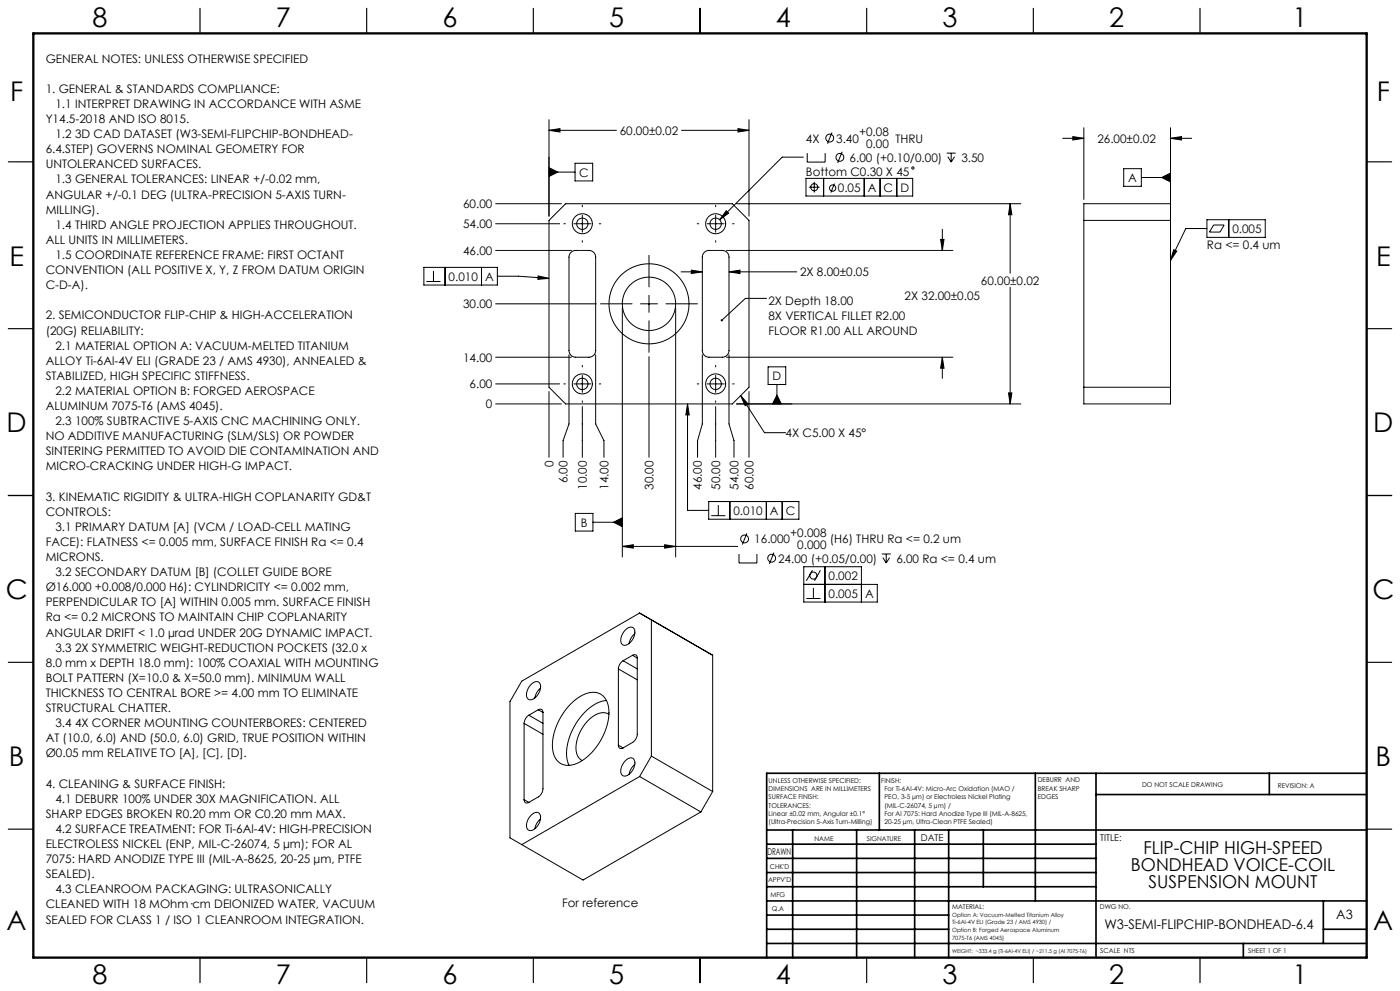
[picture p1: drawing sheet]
<svg xmlns="http://www.w3.org/2000/svg" width="420mm" height="297mm" viewBox="0 0 420 297" stroke-linecap="round" stroke-linejoin="round" font-family="sans-serif">
<defs><g id="words">
<g font-size="8.1">
<text x="27.8" y="8">8</text>
<text x="82.8" y="8">7</text>
<text x="132.8" y="8">6</text>
<text x="182.8" y="8">5</text>
<text x="232.8" y="8">4</text>
<text x="282.8" y="8">3</text>
<text x="332.8" y="8">2</text>
<text x="387.8" y="8">1</text>
<text x="3" y="30.4">F</text>
<text x="413" y="30.4">F</text>
<text x="2.8" y="79.6">E</text>
<text x="412.8" y="79.6">E</text>
<text x="2" y="129.6">D</text>
<text x="412" y="129.6">D</text>
<text x="1.7" y="179.6">C</text>
<text x="411.7" y="179.6">C</text>
<text x="2.7" y="229.6">B</text>
<text x="412.7" y="229.6">B</text>
<text x="2" y="278.9">A</text>
<text x="412" y="278.9">A</text>
<text x="27.8" y="295">8</text>
<text x="82.8" y="295">7</text>
<text x="132.8" y="295">6</text>
<text x="182.8" y="295">5</text>
<text x="232.8" y="295">4</text>
<text x="282.8" y="295">3</text>
<text x="332.8" y="295">2</text>
<text x="387.8" y="295">1</text>
</g>
<g font-size="5.3">
<text x="343" y="256">FLIP-CHIP HIGH-SPEED</text>
<text x="339.3" y="261.1">BONDHEAD VOICE-COIL</text>
<text x="344.6" y="266.2">SUSPENSION MOUNT</text>
</g>
<text font-size="4" x="331.4" y="278.4">W3-SEMI-FLIPCHIP-BONDHEAD-6.4</text>
<text font-size="3.9" x="400.9" y="275.5">A3</text>
<g font-size="3.5">
<text x="13.7" y="18.8">GENERAL NOTES: UNLESS OTHERWISE SPECIFIED</text>
<text x="13.7" y="27.8">1. GENERAL &amp; STANDARDS COMPLIANCE:</text>
<text x="16.6" y="32.4">1.1 INTERPRET DRAWING IN ACCORDANCE WITH ASME</text>
<text x="13.7" y="36.9">Y14.5-2018 AND ISO 8015.</text>
<text x="16.6" y="41.4">1.2 3D CAD DATASET (W3-SEMI-FLIPCHIP-BONDHEAD-</text>
<text x="185.9" y="40.4">60.00±0.02</text>
<text x="257.7" y="40.8">+0.08</text>
<text x="13.7" y="45.9">6.4.STEP) GOVERNS NOMINAL GEOMETRY FOR</text>
<text x="241.8" y="42.7">4X</text>
<text x="250.9" y="42.7">3.40</text>
<text x="259.8" y="44.3">0.00</text>
<text x="268.6" y="42.7">THRU</text>
<text x="329.2" y="42.8">26.00±0.02</text>
<text x="13.7" y="50.5">UNTOLERANCED SURFACES.</text>
<text x="173.7" y="52.9">C</text>
<text x="241.8" y="52.7">Bottom C0.30 X 45</text>
<text x="254.9" y="48.5">6.00 (+0.10/0.00)</text>
<text x="288.4" y="48.5">3.50</text>
<text x="13.7" y="59.5">ANGULAR +/-0.1 DEG (ULTRA-PRECISION 5-AXIS TURN-</text>
<text x="16.6" y="55">1.3 GENERAL TOLERANCES: LINEAR +/-0.02 mm,</text>
<text x="251.4" y="57.4">0.05</text>
<text x="260.3" y="57.4">A</text>
<text x="265.1" y="57.4">C</text>
<text x="270.1" y="57.4">D</text>
<text x="338.5" y="54.5">A</text>
<text x="13.7" y="64">MILLING).</text>
<text x="138.9" y="62.4">60.00</text>
<text x="16.6" y="68.6">1.4 THIRD ANGLE PROJECTION APPLIES THROUGHOUT.</text>
<text x="138.9" y="68.4">54.00</text>
<text x="369.7" y="69.8">0.005</text>
<text x="13.7" y="73.1">ALL UNITS IN MILLIMETERS.</text>
<text x="16.6" y="77.6">1.5 COORDINATE REFERENCE FRAME: FIRST OCTANT</text>
<text x="138.9" y="76.4">46.00</text>
<text x="362.1" y="74.6">Ra &lt;= 0.4 um</text>
<text x="13.7" y="82.1">CONVENTION (ALL POSITIVE X, Y, Z FROM DATUM ORIGIN</text>
<text x="240" y="82.8">2X 8.00±0.05</text>
<text x="13.7" y="86.7">C-D-A).</text>
<text x="134.6" y="84.1">0.010</text>
<text x="145.5" y="84.1">A</text>
<text x="294.3" y="85.3">60.00±0.02</text>
<text x="13.7" y="95.7">2. SEMICONDUCTOR FLIP-CHIP &amp; HIGH-ACCELERATION</text>
<text x="138.9" y="92.4">30.00</text>
<text x="230.5" y="91.3">2X Depth 18.00</text>
<text x="230.5" y="95.8">8X VERTICAL FILLET R2.00</text>
<text x="271.4" y="90">2X 32.00±0.05</text>
<text x="13.7" y="100.3">(20G) RELIABILITY:</text>
<text x="230.5" y="100.3">FLOOR R1.00 ALL AROUND</text>
<text x="16.6" y="104.8">2.1 MATERIAL OPTION A: VACUUM-MELTED TITANIUM</text>
<text x="13.7" y="109.3">ALLOY Ti-6Al-4V ELI (GRADE 23 / AMS 4930), ANNEALED &amp;</text>
<text x="13.7" y="113.8">STABILIZED, HIGH SPECIFIC STIFFNESS.</text>
<text x="138.9" y="108.4">14.00</text>
<text x="231.8" y="113.9">D</text>
<text x="16.6" y="118.4">2.2 MATERIAL OPTION B: FORGED AEROSPACE</text>
<text x="140.9" y="116.4">6.00</text>
<text x="13.7" y="122.9">ALUMINUM 7075-T6 (AMS 4045).</text>
<text x="145.8" y="122.4">0</text>
<text x="13.7" y="131.9">NO ADDITIVE MANUFACTURING (SLM/SLS) OR POWDER</text>
<text x="16.6" y="127.4">2.3 100% SUBTRACTIVE 5-AXIS CNC MACHINING ONLY.</text>
<text x="235.7" y="131">4X C5.00 X 45°</text>
<text x="13.7" y="136.5">SINTERING PERMITTED TO AVOID DIE CONTAMINATION AND</text>
<text x="13.7" y="141">MICRO-CRACKING UNDER HIGH-G IMPACT.</text>
<text x="166" y="140" transform="rotate(-90 166 140)">0</text>
<text x="170.3" y="144.9" transform="rotate(-90 170.3 144.9)">6.00</text>
<text x="176" y="146.8" transform="rotate(-90 176 146.8)">10.00</text>
<text x="182.5" y="146.8" transform="rotate(-90 182.5 146.8)">14.00</text>
<text x="196" y="146.8" transform="rotate(-90 196 146.8)">30.00</text>
<text x="210.6" y="146.8" transform="rotate(-90 210.6 146.8)">46.00</text>
<text x="216" y="146.8" transform="rotate(-90 216 146.8)">50.00</text>
<text x="221.5" y="146.8" transform="rotate(-90 221.5 146.8)">54.00</text>
<text x="226" y="146.8" transform="rotate(-90 226 146.8)">60.00</text>
<text x="13.7" y="150">3. KINEMATIC RIGIDITY &amp; ULTRA-HIGH COPLANARITY GD&amp;T</text>
<text x="13.7" y="154.6">CONTROLS:</text>
<text x="220" y="154.3">0.010</text>
<text x="231" y="154.3">A</text>
<text x="235.7" y="154.3">C</text>
<text x="16.6" y="159.1">3.1 PRIMARY DATUM [A] (VCM / LOAD-CELL MATING</text>
<text x="174.2" y="157.8">B</text>
<text x="237" y="160.9">+0.008</text>
<text x="13.7" y="163.6">FACE): FLATNESS &lt;= 0.005 mm, SURFACE FINISH Ra &lt;= 0.4</text>
<text x="226.3" y="162.9">16.000</text>
<text x="239.2" y="164.4">0.000</text>
<text x="249" y="162.9">(H6) THRU Ra &lt;= 0.2 um</text>
<text x="13.7" y="168.2">MICRONS.</text>
<text x="16.6" y="172.7">3.2 SECONDARY DATUM [B] (COLLET GUIDE BORE</text>
<text x="233.4" y="168.6">24.00 (+0.05/0.00)</text>
<text x="248.6" y="173.8">0.002</text>
<text x="268.9" y="168.6">6.00 Ra &lt;= 0.4 um</text>
<text x="13.7" y="177.2">Ø16.000 +0.008/0.000 H6): CYLINDRICITY &lt;= 0.002 mm,</text>
<text x="248.6" y="179.1">0.005</text>
<text x="259.5" y="179.1">A</text>
<text x="13.7" y="181.7">PERPENDICULAR TO [A] WITHIN 0.005 mm. SURFACE FINISH</text>
<text x="13.7" y="186.3">Ra &lt;= 0.2 MICRONS TO MAINTAIN CHIP COPLANARITY</text>
<text x="13.7" y="190.8">ANGULAR DRIFT &lt; 1.0 µrad UNDER 20G DYNAMIC IMPACT.</text>
<text x="16.6" y="195.3">3.3 2X SYMMETRIC WEIGHT-REDUCTION POCKETS (32.0 x</text>
<text x="13.7" y="199.8">8.0 mm x DEPTH 18.0 mm): 100% COAXIAL WITH MOUNTING</text>
<text x="13.7" y="204.4">BOLT PATTERN (X=10.0 &amp; X=50.0 mm). MINIMUM WALL</text>
<text x="13.7" y="208.9">THICKNESS TO CENTRAL BORE &gt;= 4.00 mm TO ELIMINATE</text>
<text x="13.7" y="213.4">STRUCTURAL CHATTER.</text>
<text x="16.6" y="217.9">3.4 4X CORNER MOUNTING COUNTERBORES: CENTERED</text>
<text x="13.7" y="222.5">AT (10.0, 6.0) AND (50.0, 6.0) GRID, TRUE POSITION WITHIN</text>
<text x="13.7" y="227">Ø0.05 mm RELATIVE TO [A], [C], [D].</text>
<text x="13.7" y="236">4. CLEANING &amp; SURFACE FINISH:</text>
<text x="13.7" y="245.1">SHARP EDGES BROKEN R0.20 mm OR C0.20 mm MAX.</text>
<text x="16.6" y="240.6">4.1 DEBURR 100% UNDER 30X MAGNIFICATION. ALL</text>
<text x="16.6" y="249.6">4.2 SURFACE TREATMENT: FOR Ti-6Al-4V: HIGH-PRECISION</text>
<text x="13.7" y="254.2">ELECTROLESS NICKEL (ENP, MIL-C-26074, 5 µm); FOR AL</text>
<text x="13.7" y="258.7">7075: HARD ANODIZE TYPE III (MIL-A-8625, 20-25 µm, PTFE</text>
<text x="13.7" y="263.2">SEALED).</text>
<text x="16.6" y="267.7">4.3 CLEANROOM PACKAGING: ULTRASONICALLY</text>
<text x="13.7" y="272.3">CLEANED WITH 18 MOhm·cm DEIONIZED WATER, VACUUM</text>
<text x="168.7" y="271.8">For reference</text>
<text x="13.7" y="276.8">SEALED FOR CLASS 1 / ISO 1 CLEANROOM INTEGRATION.</text>
</g>
<g font-size="2.8">
<text x="276.2" y="252">DATE</text>
<text x="230.2" y="256.3">DRAWN</text>
<text x="330.1" y="252.1">TITLE:</text>
</g>
<g font-size="2">
<text x="230.6" y="234.6">UNLESS OTHERWISE SPECIFIED:</text>
<text x="230.6" y="237.1">DIMENSIONS ARE IN MILLIMETERS</text>
<text x="230.6" y="239.6">SURFACE FINISH:</text>
<text x="264.4" y="234.6">FINISH:</text>
<text x="265.3" y="237.1">For Ti-6Al-4V: Micro-Arc Oxidation (MAO /</text>
<text x="265.3" y="239.6">PEO, 3-5 µm) or Electroless Nickel Plating</text>
<text x="311.3" y="234.5">DEBURR AND</text>
<text x="311.3" y="237">BREAK SHARP</text>
<text x="311.3" y="239.5">EDGES</text>
<text x="342.6" y="236">DO NOT SCALE DRAWING</text>
<text x="383.3" y="236.2">REVISION: A</text>
<text x="230.6" y="242.1">TOLERANCES:</text>
<text x="230.6" y="244.6">Linear ±0.02 mm, Angular ±0.1°</text>
<text x="265.3" y="242.1">(MIL-C-26074, 5 µm) /</text>
<text x="265.3" y="244.6">For Al 7075: Hard Anodize Type III (MIL-A-8625,</text>
<text x="230.6" y="247.1">(Ultra-Precision 5-Axis Turn-Milling)</text>
<text x="244.3" y="252">NAME</text>
<text x="260" y="251.9">SIGNATURE</text>
<text x="265.3" y="247.1">20-25 µm, Ultra-Clean PTFE Sealed)</text>
<text x="230.9" y="260.3">CHK'D</text>
<text x="230.4" y="264.4">APPV'D</text>
<text x="231.1" y="268.8">MFG</text>
<text x="231.5" y="273">Q.A</text>
<text x="285.6" y="272.5">MATERIAL:</text>
<text x="330" y="272.5">DWG NO.</text>
<text x="330.1" y="285.6">SCALE NTS</text>
<text x="374.5" y="285.6">SHEET 1 OF 1</text>
</g>
<g font-size="1.7">
<text x="285.6" y="274.8">Option A: Vacuum-Melted Titanium Alloy</text>
<text x="285.6" y="277.1">Ti-6Al-4V ELI (Grade 23 / AMS 4930) /</text>
<text x="285.6" y="279.4">Option B: Forged Aerospace Aluminum</text>
<text x="285.6" y="281.7">7075-T6 (AMS 4045)</text>
</g>
<text font-size="1.6" x="285.6" y="285.5">WEIGHT: ~333.4 g (Ti-6Al-4V ELI) / ~211.5 g (Al 7075-T6)</text>
</g></defs>
<g fill="none" stroke="#000" stroke-width=".3">
<path d="M164.7 39.1l3.3-.6v1.1zM164.7 35.9v28.9M164.7 39.1h20.2M204.5 39.1h20.2M221.4 38.5l3.3 .6-3.3 .5zM224.7 35.9v28.9M249.6 39.7l-1.4 3.4M325.1 38.3v21.5M351.1 38.3v82.8h-26v-60h26M164.7 51.6h7.8M164.7 50.3l2.6 1.3-2.6 1.3zM172.5 48.9h5.3v5.3h-5.3z"/>
<path d="M241 47.1h-6.3l-18.8 18.8M241.8 53.5h32v5.3h-32zM242.2 45.9v2.7h5.3v-2.7M242.7 56.1h3.2M244.3 54.5v3.2M247.1 53.5v5.3M250.3 55l-1 2.7M252.6 45.5l-1.3 3.3M259.3 53.5v5.3M264 53.5v5.3M269 53.5v5.3M284 45.9h2.7"/>
<path d="M284.3 47l1.1 1.6M285.4 45.9v2.7M286.4 47l-1 1.6M318.8 41.5h6.3M321.8 40.9l3.3 .6-3.3 .5zM337.1 50.6h5.3v5.2h-5.3zM342.4 53.2h8.7M348.5 53.2l2.6-1.3v2.6zM351.1 41.5l3.4-.6v1.1zM351.1 41.5h6.4M148.7 61.1h19.7M148.7 75.1h22.7"/>
<path d="M148.7 67.1h19.2M164.7 66.1l5-5h50l5 5v50l-5 5h-50l-5-5zM169.2 67.1h.4M171.2 75.8l1.1-.7h4.4a2 2 0 0 1 2 2v28a2 2 0 0 1-2 2h-4a2 2 0 0 1-2-2v-28zM172.2 67.1h5M174.7 61.5v.5M174.7 64.5v5.1M174.7 72.1v.5M179.8 67.1h.4M194.7 76.5v9.5M209.2 67.1h.4M211.2 75.8l1.1-.7h4.4a2 2 0 0 1 2 2v28a2 2 0 0 1-2 2h-4a2 2 0 0 1-2-2v-28z"/>
<path d="M212.2 67.1h5M214.7 61.5v.5M214.7 64.5v5.1M214.7 72.1v.5M217.9 63.2l.7 .7-2.7 2zM218 75.1h67.9M219.8 67.1h.4M221 61.1h85.2M282.2 71.8h1l-.5 3.3zM282.7 68.7v6.4M303 61.1l.6 3.3h-1.1zM303 61.1v20.8"/>
<path d="M325.1 66.1h26M352.1 74.8l.9 .5-1.9 2.7zM362.1 65.8h17.5v5.3h-17.5zM362.1 68.5h-6.4l-4.6 9.5M364.1 67.4h3.1l-1.2 2.2h-3.2zM368.6 65.8v5.3M127.2 80.1h22v5.3h-22zM127.9 84.4h4.3M130 81.2v3.2M133.5 80.1v5.3M144.5 80.1v5.3M148.7 91.1h30.2"/>
<path d="M149.2 82.8h6.4l9.1 .6M161.4 82.7l3.3 .7-3.3 .3zM180.2 91.1h9.4M186.7 92.3v74.6M192.2 91.1h5M194.7 88.5v5.1M194.7 96.1v9.5M199.8 91.1h9.4M202.7 92.3v74.6M204.3 81.5h6.4M207.4 81l3.3 .5-3.3 .5zM218.7 81.5l3.3-.5v1z"/>
<path d="M218.7 81.5h20.3M230 89.4h-6.4l-7.1 6.6M303 86.1v35M148.7 107.1h22.7M148.7 115.1h19.2M164.7 117.3v19.8M169.2 115.1h.4M170.7 106.3v20.8l-1.8 5v5M172.2 115.1h5M174.7 109.5v.5M174.7 112.5v5.1M178.7 106.3v20.8l2.5 5v5"/>
<path d="M179.8 115.1h.4M194.7 106.9v30.2M209.2 115.1h.4M210.7 106.3v20.8l-1.4 5v5M212.2 115.1h5M214.7 109.5v.5M214.7 112.5v5.1M218 107.1h67.9M218.7 106.3v20.8l1.5 5v5M219.8 115.1h.4M222.2 118.6l2.2 2.5-.8 .5zM222.2 118.6l7.1 11.1h6.4"/>
<path d="M224.7 117.3v19.8M230.4 109.9h5.3v5.3h-5.3zM233.1 115.2v5.9M233.1 118.4l1.3 2.7h-2.6zM282.7 107.1l.5 3.3h-1zM282.7 107.1v6.3M302.5 117.8h1.1l-.6 3.3zM325.1 116.1h26M148.7 121.1h19.7M174.7 121.9v15.2M174.7 120.1v.5M206.3 121.1v31.9h6.3"/>
<path d="M206.3 121.1l.5 3.3h-1zM214.7 121.9v15.2M214.7 120.1v.5M221 121.1h85.2M172.6 153.9h5.3v5.3h-5.3zM177.9 156.5h8.8M184.1 156.5l2.6-1.3v2.6zM212.6 150.3h27.1v5.3h-27.1zM213.4 154.5h4.2M215.5 151.4v3.1M219 150.3v5.3M224.1 159.8l-1.4 3.4"/>
<path d="M229.9 150.3v5.3M234.7 150.3v5.3M186.7 163.8l3.3-.5v1zM186.7 163.8h34.6M199.4 163.3l3.3 .5-3.3 .5zM221.7 166v2.7h5.4v-2.7M232.2 165.6l-1.4 3.4M241.1 175.1h22.1v5.3h-22.1v-10.6h17.3v10.6M241.9 179.4h4.2M243.7 170.9l-1.8 3.2M244 176.2v3.2M246.1 170.9l-1.8 3.2"/>
<path d="M247.5 169.8v10.6M264.5 166h2.7M264.9 167.1l1 1.6M265.9 166v2.7M266.9 167.1l-1 1.6M186.9 198a3.1 3.1 0 0 0-1.4 2.5M186.9 198l4.3 2.5M187.7 188.7a1.52 1.52 0 0 1 2.1-.6 1.52 1.52 0 0 1 .6 2.1 3.5 3.5 0 0 1-3.4 3.1 2.62 2.62 0 0 1 0-3.7zM189.8 196.4a.86 .86 0 0 1 1-.1 .86 .86 0 0 1 .4 .9M189.8 196.4l-2.9 1.6M189.8 196.4l1.4 .8M190.4 189.9a4.9 4.9 0 0 0-1.7 3"/>
<path d="M191.2 197.2v22.9a3.1 3.1 0 0 1-1.4 2.4l-2.9 1.6M195.4 185.8v40.8M157.2 216.8v22.9M157.2 216.8l5.7 3.3M158.6 214.3a3.1 3.1 0 0 0-1.4 2.5M158.6 214.3l4.3 2.5M159.5 205a1.52 1.52 0 0 1 2.1-.6 1.52 1.52 0 0 1 .5 2.1 3.5 3.5 0 0 1-3.4 3.2 2.62 2.62 0 0 1 0-3.7zM161.5 212.7a.86 .86 0 0 1 1-.1 .86 .86 0 0 1 .4 .9M161.5 212.7l-2.9 1.6M161.5 212.7l1.4 .8M162.1 206.2a4.9 4.9 0 0 0-1.7 3M162.9 213.5v22.9a3.1 3.1 0 0 1-1.4 2.4l-2.9 1.7"/>
<path d="M171.2 211a8.9 8.9 0 0 1 8.1-3.3 5.8 5.8 0 0 1 3.4 6.5 18.4 18.4 0 0 1-9.7 14.6 4.8 4.8 0 0 1-7.2-4.1 18 18 0 0 1 5.4-13.7zM181.9 209.9a13.5 13.5 0 0 0-9.5 7.5 14.3 14.3 0 0 0-1.9 11.5l.2 .5M182.7 214.1a4.4 4.4 0 0 0-5.2 .9 11.9 11.9 0 0 0-4.5 10.7l.5 1.3 1.2 .9M185.5 200.5v22.8M185.5 200.5l5.7 3.2M157.2 239.7a.86 .86 0 0 0 .4 .9 .86 .86 0 0 0 1-.1M157.2 239.7l1.4 .8M185.5 223.3a.86 .86 0 0 0 .4 .9 .86 .86 0 0 0 1-.1M185.5 223.3l1.4 .8M187.7 227.9a1.52 1.52 0 0 1 2.1-.6 1.52 1.52 0 0 1 .6 2.1 3.5 3.5 0 0 1-3.4 3.1 2.62 2.62 0 0 1 0-3.7zM190.4 229.1a4.9 4.9 0 0 0-1.7 2.9M191.9 232.7l-35.4 20.4"/>
<path d="M191.9 232.7l18.4 10.6M195.4 226.6l-3.5 6.1M195.4 226.6l18.4 10.6M213.8 237.2v-40.8l-21.9-12.7-35.4 20.4-3.5 6.2v40.8l21.9 12.6 35.4-20.4M213.8 237.2l-3.5 6.1M159.5 244.2a1.52 1.52 0 0 1 2.1-.6 1.52 1.52 0 0 1 .5 2.1 3.5 3.5 0 0 1-3.4 3.1 2.62 2.62 0 0 1 0-3.7zM162.1 245.4a4.9 4.9 0 0 0-1.7 3"/>
<circle cx="244.3" cy="56.1" r="1.06"/>
<circle cx="248.9" cy="41.4" r="1.18"/>
<circle cx="249.8" cy="56.4" r=".94"/>
<circle cx="252" cy="47.2" r="1.18"/>
<circle cx="273.9" cy="50.3" r=".34"/>
<circle cx="174.7" cy="67.1" r="3"/>
<circle cx="174.7" cy="67.1" r="1.7"/>
<circle cx="214.7" cy="67.1" r="3"/>
<circle cx="214.7" cy="67.1" r="1.7"/>
<circle cx="194.7" cy="91.1" r="12"/>
<circle cx="194.7" cy="91.1" r="8"/>
<circle cx="174.7" cy="115.1" r="3"/>
<circle cx="174.7" cy="115.1" r="1.7"/>
<circle cx="214.7" cy="115.1" r="3"/>
<circle cx="214.7" cy="115.1" r="1.7"/>
<circle cx="223.4" cy="161.5" r="1.18"/>
<circle cx="231.5" cy="167.3" r="1.18"/>
<circle cx="244" cy="172.5" r="1.06"/>
</g>
<g fill="none" stroke="#000" stroke-width=".35">
<path d="M60 2.5v7.5M110 2.5v7.5M160 2.5v7.5M210 2.5v7.5M260 2.5v7.5M310 2.5v7.5M360 2.5v7.5M2.5 48.5h7.5M410 48.5h7.5M2.5 98.5h7.5M410 98.5h7.5M2.5 148.5h7.5"/>
<path d="M410 148.5h7.5M2.5 198.5h7.5M410 198.5h7.5M2.5 248.5h7.5M410 248.5h7.5M60 287v7.5M110 287v7.5M160 287v7.5M210 287v7.5M260 287v7.5M310 287v7.5M360 287v7.5"/>
</g>
<g fill="none" stroke="#000" stroke-width=".5">
<path d="M263.8 231.8v17M310.6 231.8v38.2M328.8 231.8v55.2M328.8 238.1h81.2M380.8 231.8v6.3M410 231.8h-180v55.2M230 248.8h180M230 257.3h98.8M230 253h98.8M237.8 248.8v38.2M257 248.8v38.2M274.4 248.8v38.2"/>
<path d="M284.6 248.8v38.2M295 248.8v17M230 265.8h98.8M230 261.5h98.8M230 278.5h54.6M230 274.3h54.6M230 270h180M397 278.5h13M397 270v12.8M230 282.8h180M373 282.8v4.2"/>
</g>
<path d="M10 10h400v277h-400z" fill="none" stroke="#000" stroke-width=".7"/>
<g fill="#000">
<path d="M216.3 95.8v.4l.2-.2-.2 .2a.34 .34 0 0 0 .5 0 .34 .34 0 0 0 0-.4 .34 .34 0 0 0-.5 0zM161.4 82.7l3.3 .7-3.3 .3zM206.3 121.1l.5 3.3h-1zM184.1 156.5l2.6 1.3v-2.6zM164.7 50.3l2.6 1.3-2.6 1.3zM233.1 118.4l1.3 2.7h-2.6zM352.1 74.8l.9 .5-1.9 2.7zM348.5 53.2l2.6 1.3v-2.6z"/>
<path d="M186.7 163.8l3.3-.5v1zM199.4 163.3l3.3 .5-3.3 .5zM221.4 38.5l3.3 .6-3.3 .5zM164.7 39.1l3.3-.6v1.1zM303 61.1l.6 3.3h-1.1zM302.5 117.8h1.1l-.6 3.3zM222.2 118.6l2.2 2.5-.8 .5zM217.9 63.2l-2 2.7 2.7-2zM282.2 71.8h1l-.5 3.3zM282.7 107.1l.5 3.3h-1zM218.7 81.5l3.3-.5v1zM207.4 81l3.3 .5-3.3 .5zM351.1 41.5l3.4-.6v1.1zM321.8 40.9l3.3 .6-3.3 .5z"/>
</g>
<use href="#words"/>
</svg>
